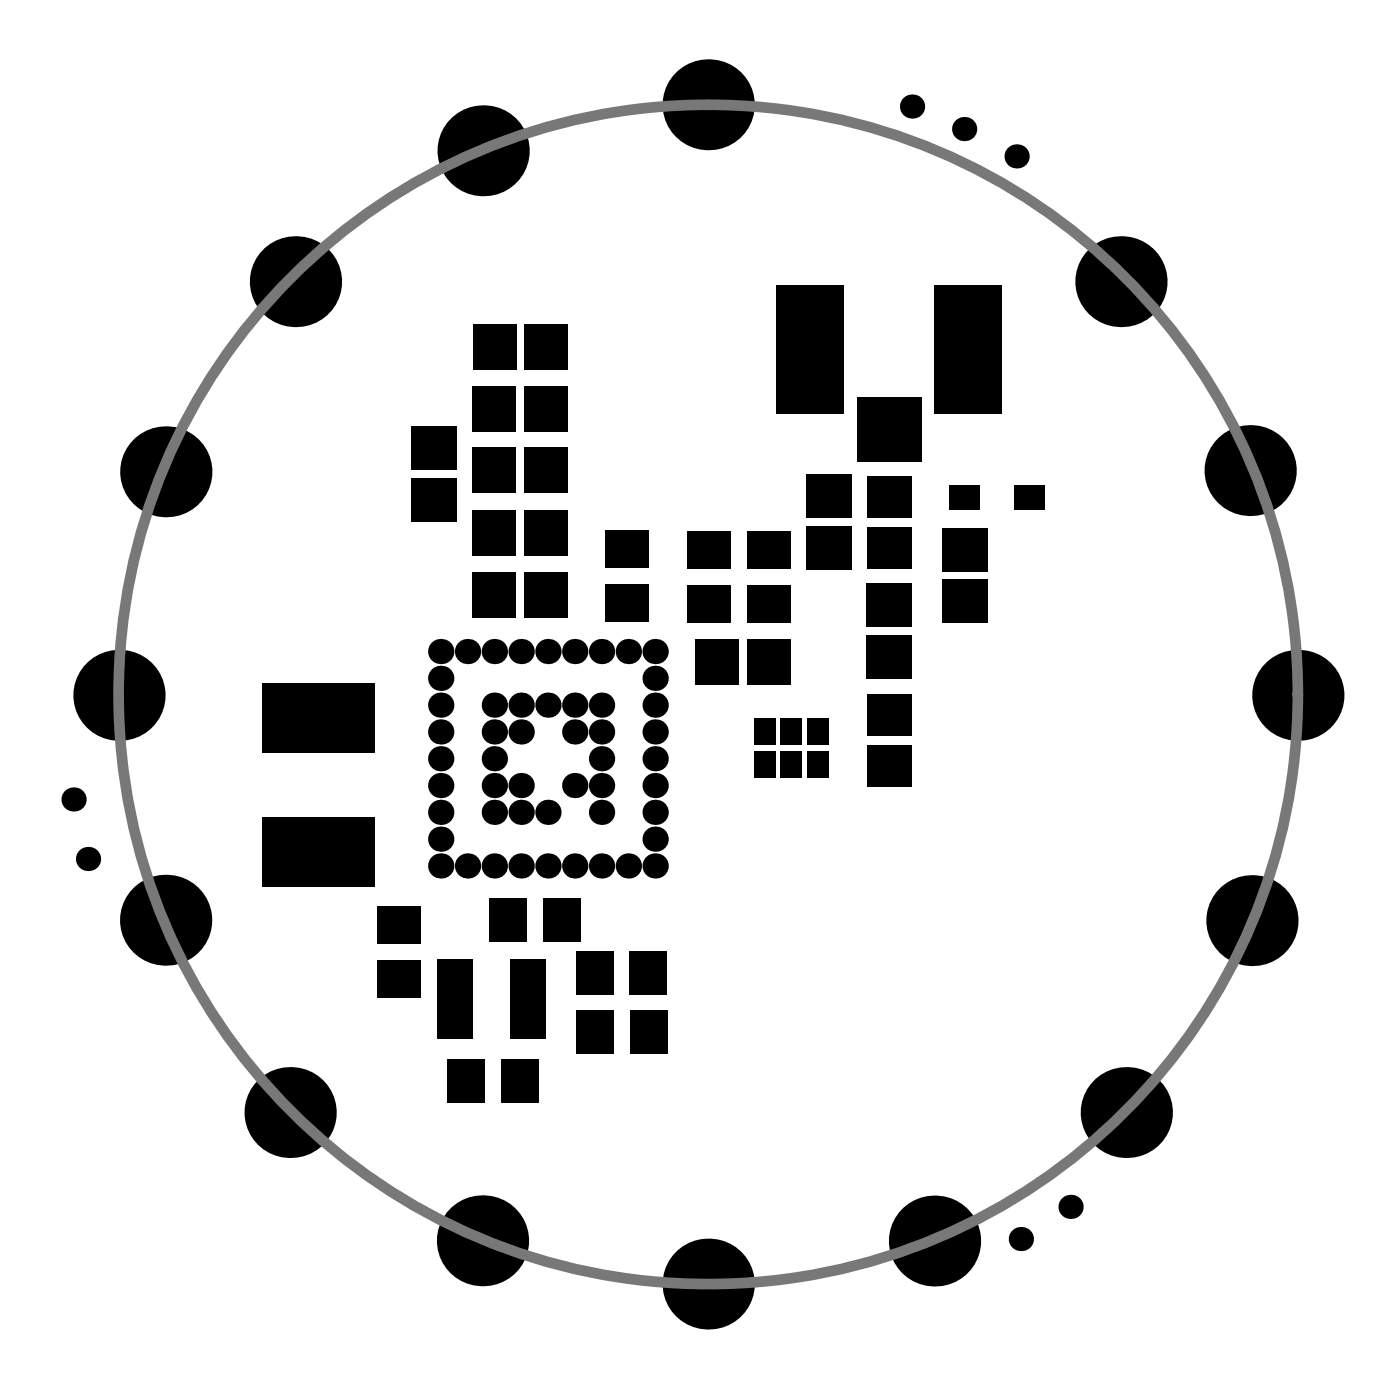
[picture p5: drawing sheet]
<svg xmlns="http://www.w3.org/2000/svg" width="43mm" height="43mm" viewBox="0 0 43 43" stroke-linecap="round" stroke-linejoin="round" font-family="sans-serif">
<g fill="#000">
<circle cx="5.1" cy="14.6" r="1.41"/>
<circle cx="9.2" cy="8.7" r="1.41"/>
<circle cx="15" cy="4.7" r="1.41"/>
<circle cx="22" cy="3.2" r="1.41"/>
<circle cx="28.3" cy="3.3" r=".38"/>
<circle cx="29.9" cy="4" r=".38"/>
<circle cx="31.5" cy="4.8" r=".38"/>
<circle cx="34.7" cy="8.7" r="1.41"/>
<circle cx="38.7" cy="14.6" r="1.41"/>
<circle cx="2.3" cy="24.8" r=".38"/>
<circle cx="2.7" cy="26.6" r=".38"/>
<circle cx="3.7" cy="21.6" r="1.41"/>
<circle cx="5.1" cy="28.5" r="1.41"/>
<circle cx="9" cy="34.5" r="1.41"/>
<circle cx="13.7" cy="24.3" r=".39"/>
<circle cx="13.7" cy="26" r=".39"/>
<circle cx="13.7" cy="20.2" r=".39"/>
<circle cx="13.7" cy="21" r=".39"/>
<circle cx="13.7" cy="22.7" r=".39"/>
<circle cx="13.7" cy="21.9" r=".39"/>
<circle cx="13.7" cy="26.8" r=".39"/>
<circle cx="13.7" cy="23.5" r=".39"/>
<circle cx="13.7" cy="25.2" r=".39"/>
<circle cx="14.5" cy="26.8" r=".39"/>
<circle cx="14.5" cy="20.2" r=".39"/>
<circle cx="15" cy="38.5" r="1.41"/>
<circle cx="15.3" cy="23.5" r=".39"/>
<circle cx="15.3" cy="22.7" r=".39"/>
<circle cx="15.3" cy="20.2" r=".39"/>
<circle cx="15.3" cy="26.8" r=".39"/>
<circle cx="15.3" cy="24.3" r=".39"/>
<circle cx="15.3" cy="21.9" r=".39"/>
<circle cx="15.3" cy="25.2" r=".39"/>
<circle cx="16.2" cy="24.3" r=".39"/>
<circle cx="16.2" cy="26.8" r=".39"/>
<circle cx="16.2" cy="22.7" r=".39"/>
<circle cx="16.2" cy="20.2" r=".39"/>
<circle cx="16.2" cy="21.9" r=".39"/>
<circle cx="16.2" cy="25.2" r=".39"/>
<circle cx="17" cy="21.9" r=".39"/>
<circle cx="17" cy="20.2" r=".39"/>
<circle cx="17" cy="26.8" r=".39"/>
<circle cx="17" cy="25.2" r=".39"/>
<circle cx="17.8" cy="24.3" r=".39"/>
<circle cx="17.8" cy="22.7" r=".39"/>
<circle cx="17.8" cy="20.2" r=".39"/>
<circle cx="17.8" cy="26.8" r=".39"/>
<circle cx="17.8" cy="21.9" r=".39"/>
<circle cx="18.6" cy="23.5" r=".39"/>
<circle cx="18.6" cy="24.3" r=".39"/>
<circle cx="18.6" cy="22.7" r=".39"/>
<circle cx="18.6" cy="26.8" r=".39"/>
<circle cx="18.6" cy="20.2" r=".39"/>
<circle cx="18.6" cy="25.2" r=".39"/>
<circle cx="18.6" cy="21.9" r=".39"/>
<circle cx="19.5" cy="20.2" r=".39"/>
<circle cx="19.5" cy="26.8" r=".39"/>
<circle cx="20.3" cy="26.8" r=".39"/>
<circle cx="20.3" cy="26" r=".39"/>
<circle cx="20.3" cy="24.3" r=".39"/>
<circle cx="20.3" cy="22.7" r=".39"/>
<circle cx="20.3" cy="21.9" r=".39"/>
<circle cx="20.3" cy="23.5" r=".39"/>
<circle cx="20.3" cy="20.2" r=".39"/>
<circle cx="20.3" cy="21" r=".39"/>
<circle cx="20.3" cy="25.2" r=".39"/>
<circle cx="22" cy="39.8" r="1.41"/>
<circle cx="29" cy="38.5" r="1.41"/>
<circle cx="31.6" cy="38.4" r=".38"/>
<circle cx="33.2" cy="37.4" r=".38"/>
<circle cx="34.9" cy="34.5" r="1.41"/>
<circle cx="38.8" cy="28.5" r="1.41"/>
<circle cx="40.2" cy="21.6" r="1.41"/>
</g>
<g fill="#000">
<path d="M12.8 14.8h1.4v1.4h-1.4z" fill-rule="evenodd"/>
<path d="M12.8 13.2h1.4v1.4h-1.4z" fill-rule="evenodd"/>
<path d="M14.7 10h1.3v1.4h-1.3z" fill-rule="evenodd"/>
<path d="M14.7 15.8h1.3v1.4h-1.3z" fill-rule="evenodd"/>
<path d="M14.7 12h1.3v1.4h-1.3z" fill-rule="evenodd"/>
<path d="M14.7 17.7h1.3v1.4h-1.3z" fill-rule="evenodd"/>
<path d="M14.7 13.9h1.3v1.4h-1.3z" fill-rule="evenodd"/>
<path d="M16.3 10h1.3v1.4h-1.3z" fill-rule="evenodd"/>
<path d="M16.3 15.8h1.3v1.4h-1.3z" fill-rule="evenodd"/>
<path d="M16.3 12h1.3v1.4h-1.3z" fill-rule="evenodd"/>
<path d="M16.3 17.7h1.3v1.4h-1.3z" fill-rule="evenodd"/>
<path d="M16.3 13.9h1.3v1.4h-1.3z" fill-rule="evenodd"/>
<path d="M18.8 16.4h1.3v1.2h-1.3z" fill-rule="evenodd"/>
<path d="M18.8 18.1h1.3v1.2h-1.3z" fill-rule="evenodd"/>
<path d="M21.3 16.5h1.4v1.1h-1.4z" fill-rule="evenodd"/>
<path d="M21.3 18.1h1.4v1.2h-1.4z" fill-rule="evenodd"/>
<path d="M23.2 16.5h1.3v1.1h-1.3z" fill-rule="evenodd"/>
<path d="M23.2 18.1h1.3v1.2h-1.3z" fill-rule="evenodd"/>
<path d="M25 16.3h1.4v1.3h-1.4z" fill-rule="evenodd"/>
<path d="M25 14.7h1.4v1.3h-1.4z" fill-rule="evenodd"/>
<path d="M24.1 8.8h2.1v4h-2.1z" fill-rule="evenodd"/>
<path d="M26.9 16.3h1.3v1.3h-1.3z" fill-rule="evenodd"/>
<path d="M26.9 14.8h1.3v1.3h-1.3z" fill-rule="evenodd"/>
<path d="M26.9 18.1h1.4v1.3h-1.4z" fill-rule="evenodd"/>
<path d="M26.6 12.3h2v2h-2z" fill-rule="evenodd"/>
<path d="M29.4 15h1v.8h-1z" fill-rule="evenodd"/>
<path d="M29.2 16.4h1.4v1.3h-1.4z" fill-rule="evenodd"/>
<path d="M29.2 18h1.4v1.3h-1.4z" fill-rule="evenodd"/>
<path d="M29 8.8h2.1v4h-2.1z" fill-rule="evenodd"/>
<path d="M31.4 15h1v.8h-1z" fill-rule="evenodd"/>
<path d="M8.1 25.3h3.5v2.2h-3.5z" fill-rule="evenodd"/>
<path d="M8.1 21.2h3.5v2.1h-3.5z" fill-rule="evenodd"/>
<path d="M11.7 29.7h1.3v1.2h-1.3z" fill-rule="evenodd"/>
<path d="M11.7 28.1h1.3v1.2h-1.3z" fill-rule="evenodd"/>
<path d="M13.9 32.9h1.1v1.3h-1.1z" fill-rule="evenodd"/>
<path d="M13.6 30.5h1.1v.9h-1.1z" fill-rule="evenodd"/>
<path d="M13.6 29.7h1.1v.8h-1.1z" fill-rule="evenodd"/>
<path d="M13.6 31.4h1.1v.8h-1.1z" fill-rule="evenodd"/>
<path d="M15.5 32.9h1.2v1.3h-1.2z" fill-rule="evenodd"/>
<path d="M15.2 27.9h1.1v1.3h-1.1z" fill-rule="evenodd"/>
<path d="M15.8 30.5h1.1v.9h-1.1z" fill-rule="evenodd"/>
<path d="M15.8 29.7h1.1v.8h-1.1z" fill-rule="evenodd"/>
<path d="M15.8 31.4h1.1v.8h-1.1z" fill-rule="evenodd"/>
<path d="M17.8 29.5h1.2v1.3h-1.2z" fill-rule="evenodd"/>
<path d="M17.9 31.3h1.1v1.3h-1.1z" fill-rule="evenodd"/>
<path d="M16.8 27.9h1.2v1.3h-1.2z" fill-rule="evenodd"/>
<path d="M19.5 29.5h1.2v1.3h-1.2z" fill-rule="evenodd"/>
<path d="M19.5 31.3h1.2v1.3h-1.2z" fill-rule="evenodd"/>
<path d="M21.6 19.8h1.3v1.4h-1.3z" fill-rule="evenodd"/>
<path d="M23.2 19.8h1.3v1.4h-1.3z" fill-rule="evenodd"/>
<path d="M23.4 22.3h.6v.8h-.6z" fill-rule="evenodd"/>
<path d="M23.4 23.3h.6v.8h-.6z" fill-rule="evenodd"/>
<path d="M24.2 22.3h.7v.8h-.7z" fill-rule="evenodd"/>
<path d="M24.2 23.3h.7v.8h-.7z" fill-rule="evenodd"/>
<path d="M25 22.3h.7v.8h-.7z" fill-rule="evenodd"/>
<path d="M25 23.3h.7v.8h-.7z" fill-rule="evenodd"/>
<path d="M26.9 23.1h1.3v1.3h-1.3z" fill-rule="evenodd"/>
<path d="M26.9 21.5h1.3v1.3h-1.3z" fill-rule="evenodd"/>
<path d="M26.9 19.7h1.4v1.3h-1.4z" fill-rule="evenodd"/>
</g>
<circle cx="21.9" cy="21.5" r="18.3" fill="none" stroke="#787878" stroke-width=".33"/>
</svg>
